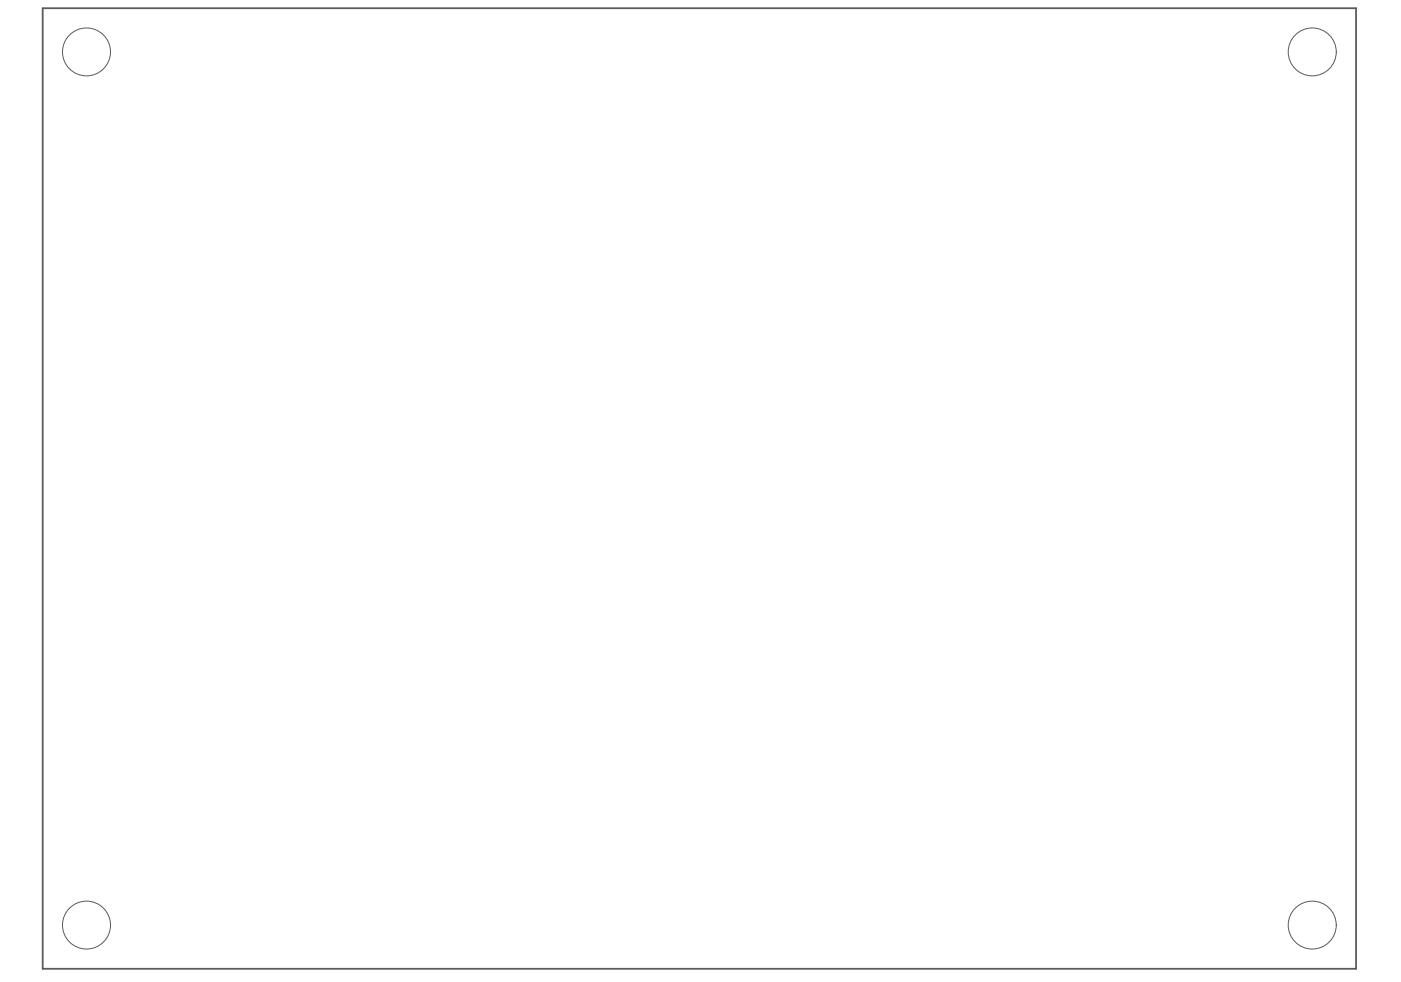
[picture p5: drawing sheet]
<svg xmlns="http://www.w3.org/2000/svg" width="287mm" height="201mm" viewBox="0 0 287 201" stroke-linecap="round" stroke-linejoin="round" font-family="sans-serif">
<path d="M8.7 1.7h268.9v196.7h-268.9z" fill="none" stroke="#5a5a5a" stroke-width=".36"/>
<g fill="none" stroke="#5a5a5a" stroke-width=".2">
<circle cx="17.7" cy="10.6" r="4.9"/>
<circle cx="268.6" cy="10.6" r="4.9"/>
<circle cx="17.7" cy="189.4" r="4.9"/>
<circle cx="268.6" cy="189.4" r="4.9"/>
</g>
</svg>
